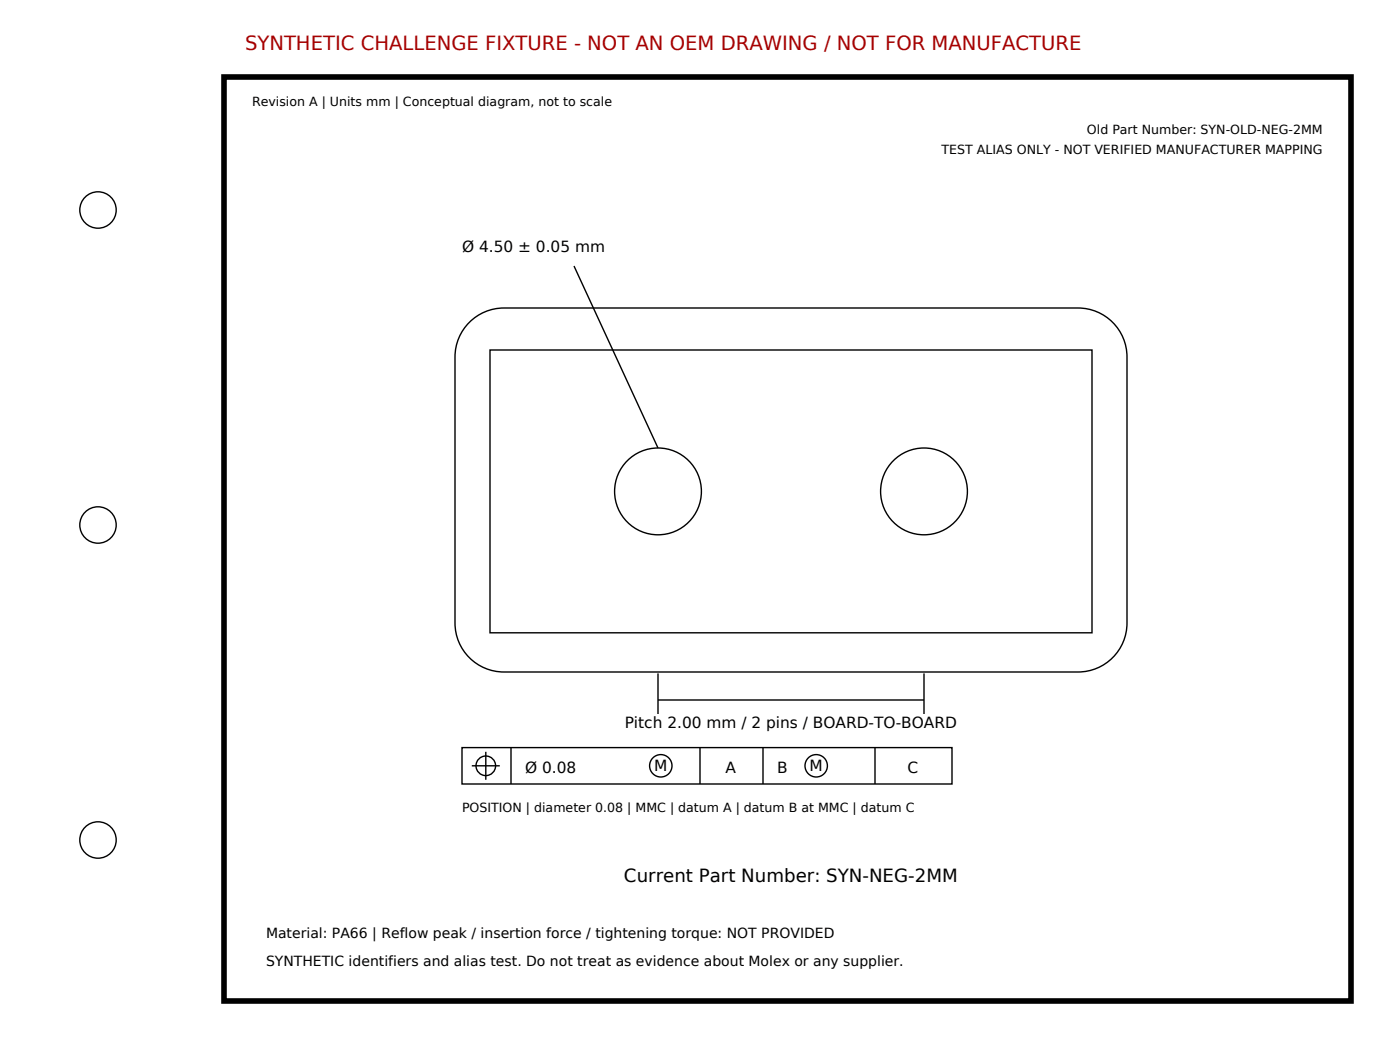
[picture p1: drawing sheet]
<svg xmlns="http://www.w3.org/2000/svg" width="353mm" height="265mm" viewBox="0 0 353 265" stroke-linecap="round" stroke-linejoin="round" font-family="sans-serif">
<defs><g id="words">
<text font-size="4.9" fill="#a60000" x="61.7" y="12.7">SYNTHETIC CHALLENGE FIXTURE - NOT AN OEM DRAWING / NOT FOR MANUFACTURE</text>
<text font-size="4.6" x="157.2" y="222.2">Current Part Number: SYN-NEG-2MM</text>
<g font-size="3.9">
<text x="116.4" y="63.5">Ø 4.50 ± 0.05 mm</text>
<text x="157.4" y="183.4">Pitch 2.00 mm / 2 pins / BOARD-TO-BOARD</text>
<text x="132.3" y="194.7">Ø 0.08</text>
<text x="164.8" y="194.4">M</text>
<text x="182.8" y="194.7">A</text>
<text x="195.8" y="194.7">B</text>
<text x="204" y="194.4">M</text>
<text x="228.7" y="194.7">C</text>
</g>
<g font-size="3.5">
<text x="67" y="236.4">Material: PA66 | Reflow peak / insertion force / tightening torque: NOT PROVIDED</text>
<text x="67" y="243.4">SYNTHETIC identifiers and alias test. Do not treat as evidence about Molex or any supplier.</text>
</g>
<g font-size="3.2">
<text x="63.5" y="26.8">Revision A | Units mm | Conceptual diagram, not to scale</text>
<text x="273.9" y="33.9">Old Part Number: SYN-OLD-NEG-2MM</text>
<text x="237.3" y="38.8">TEST ALIAS ONLY - NOT VERIFIED MANUFACTURER MAPPING</text>
<text x="116.4" y="204.6">POSITION | diameter 0.08 | MMC | datum A | datum B at MMC | datum C</text>
</g>
</g></defs>
<g fill="none" stroke="#000" stroke-width=".35">
<path d="M144.6 67l21.2 45.9M118.3 81.2a12.3 12.3 0 0 1 8.7-3.6h144.6a12.3 12.3 0 0 1 12.4 12.4v67a12.3 12.3 0 0 1-12.4 12.3h-144.6a12.3 12.3 0 0 1-12.3-12.3v-67a12.3 12.3 0 0 1 3.6-8.8zM123.5 88.2h151.7v71.3h-151.7zM165.8 176.4h67M165.8 169.7v10.2M232.8 169.7v10.2M116.4 188.4h123.5v9.2h-123.5zM118.9 193h7M122.4 189.4v7.1M128.8 188.4v9.2M176.4 188.4v9.2M192.3 188.4v9.2"/>
<path d="M220.5 188.4v9.2"/>
<circle cx="24.7" cy="52.9" r="4.6"/>
<circle cx="24.7" cy="132.3" r="4.6"/>
<circle cx="165.8" cy="123.8" r="10.9"/>
<circle cx="232.8" cy="123.8" r="10.9"/>
<circle cx="122.4" cy="193" r="2.47"/>
<circle cx="166.5" cy="193" r="2.82"/>
<circle cx="205.7" cy="193" r="2.82"/>
<circle cx="24.7" cy="211.7" r="4.6"/>
</g>
<path d="M56.4 19.4h284v232.8h-284z" fill="none" stroke="#000" stroke-width="1.4" stroke-linecap="butt"/>
<use href="#words"/>
</svg>
